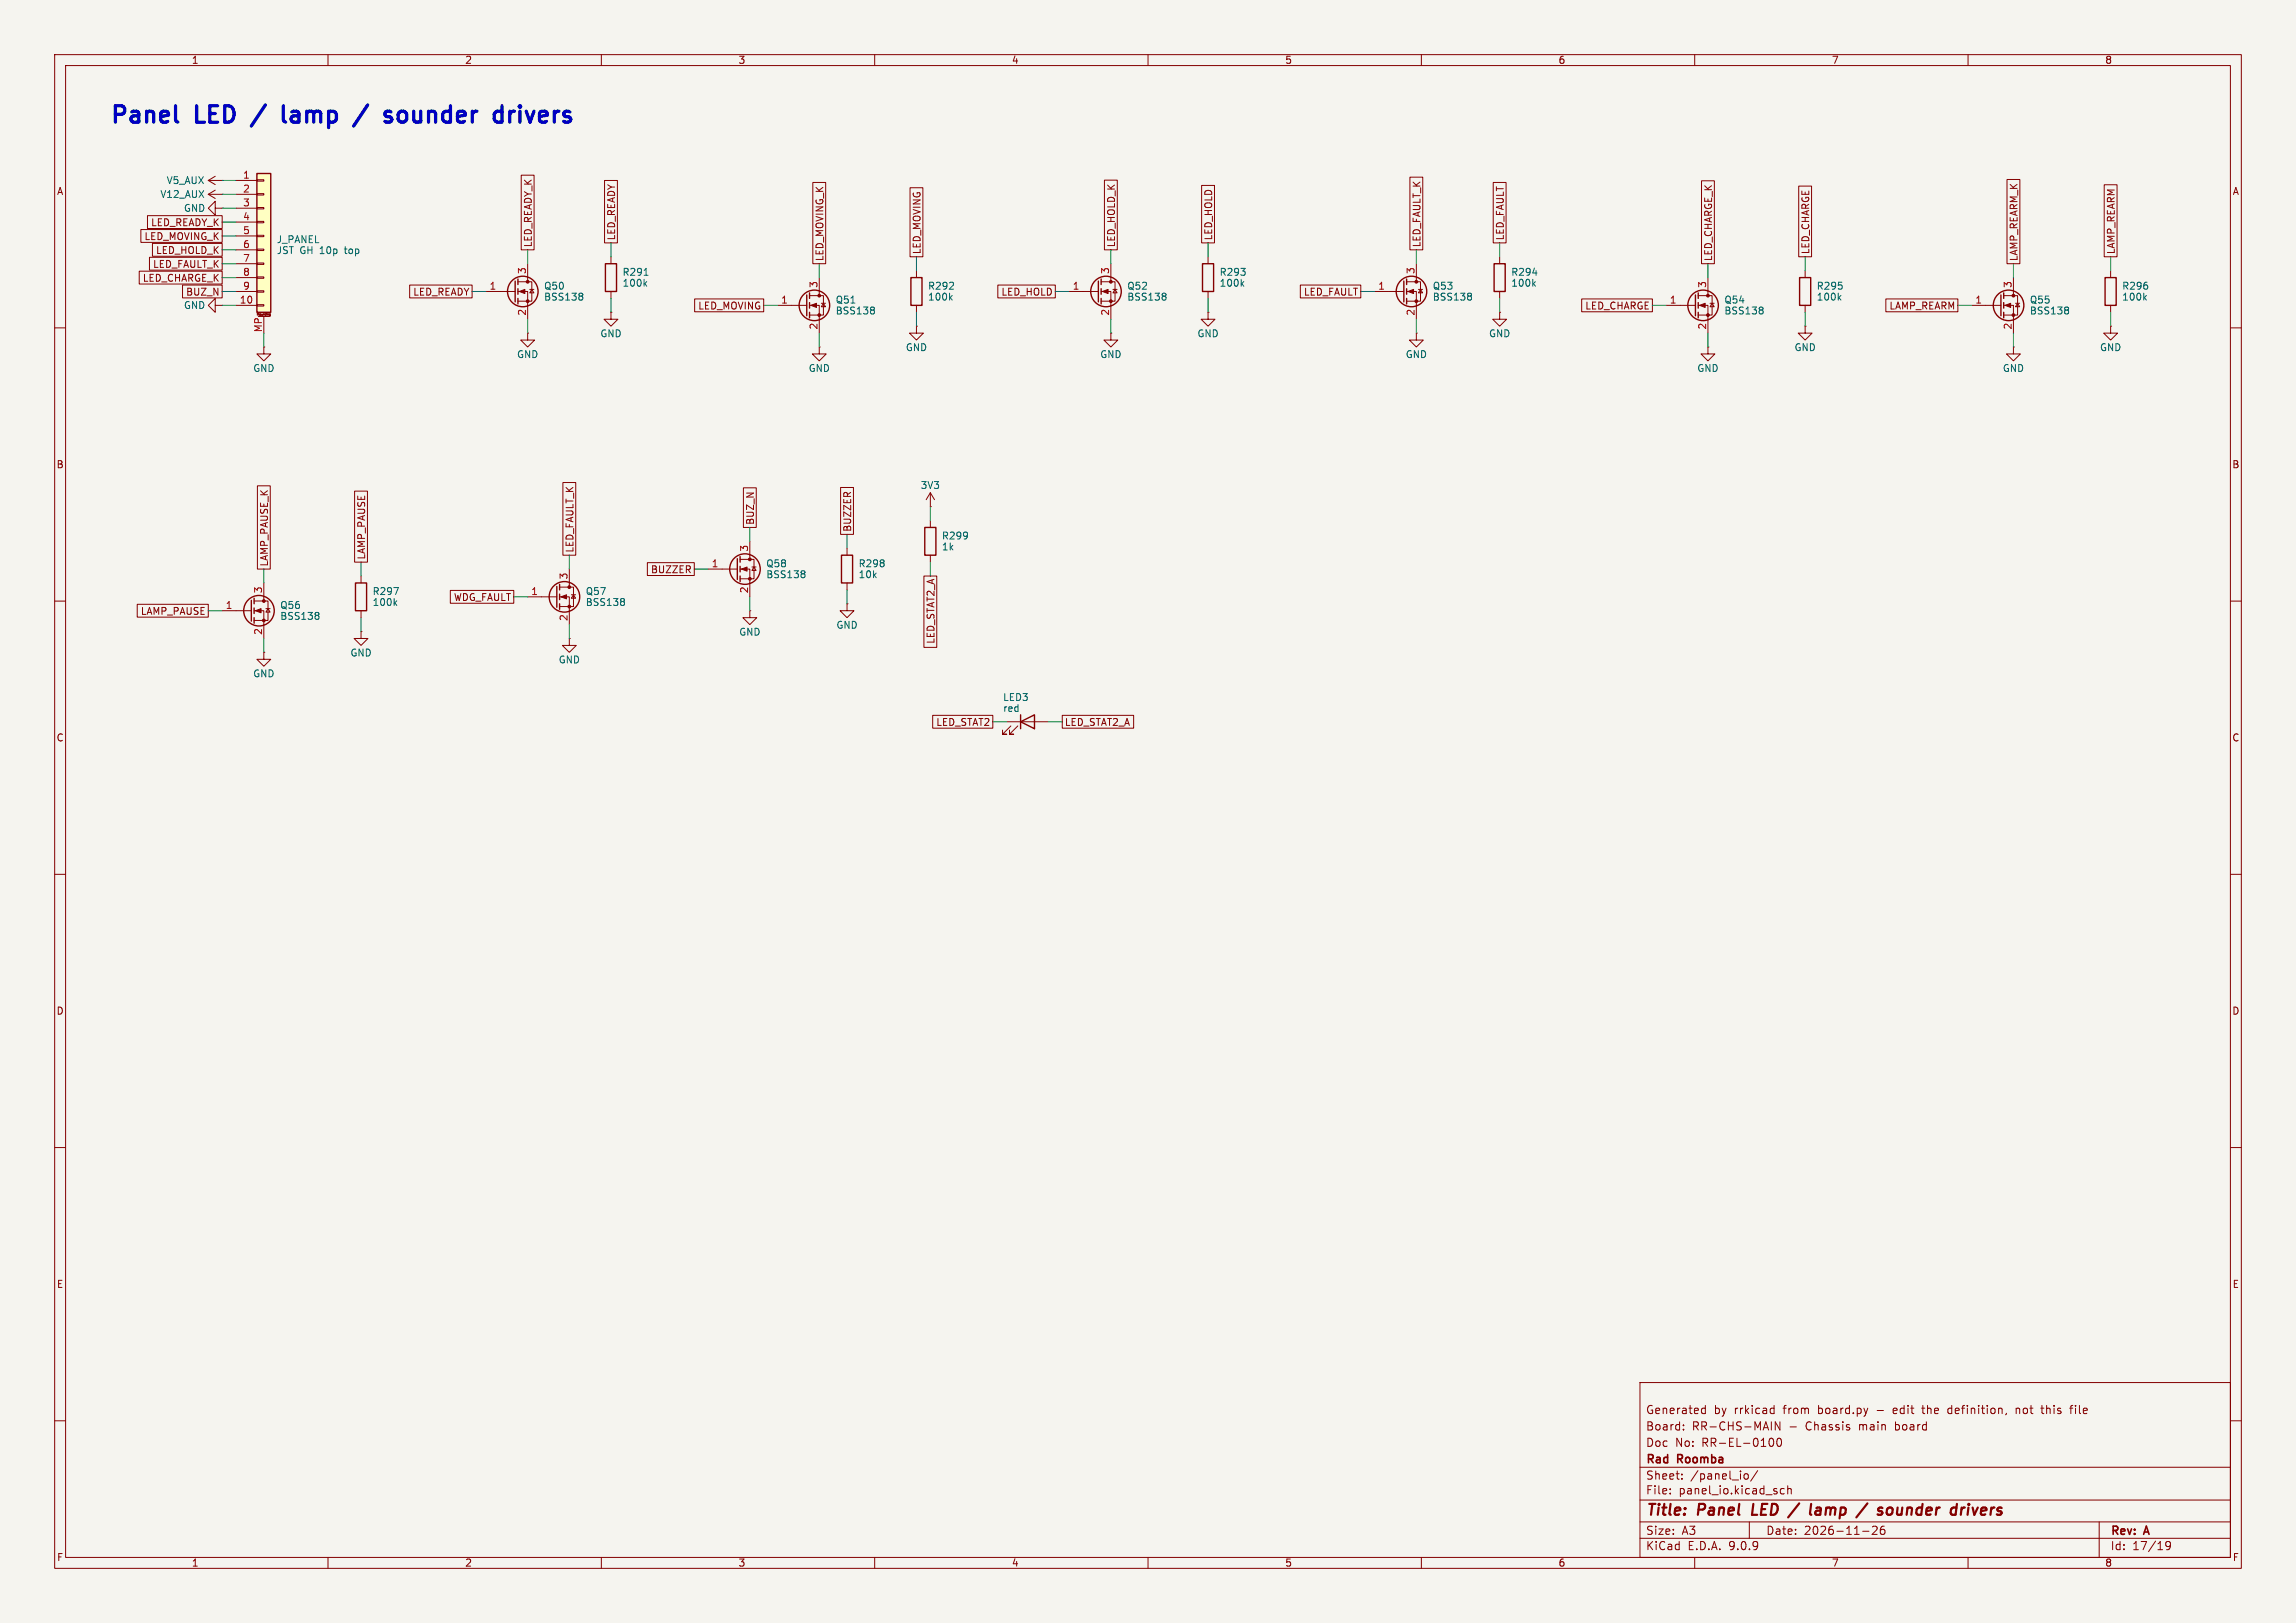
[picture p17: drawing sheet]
<svg xmlns="http://www.w3.org/2000/svg" width="420mm" height="297mm" viewBox="0 0 420 297" stroke-linecap="round" stroke-linejoin="round" font-family="sans-serif">
<defs><g id="words">
<g font-size="4.2" fill="#0000c2">
<text x="20" y="22.8">Panel</text>
<text x="36.1" y="22.8">LED</text>
<text x="54.3" y="22.8">lamp</text>
<text x="68.8" y="22.8">/</text>
<text x="75.4" y="22.8">sounder</text>
<text x="96.6" y="22.8">drivers</text>
</g>
<g font-size="2.8" fill="#840000">
<text x="301" y="277.9">Title:</text>
<text x="310.6" y="277.9">Panel</text>
<text x="321.4" y="277.9">LED</text>
<text x="329.1" y="277.9">/</text>
<text x="333.5" y="277.9">lamp</text>
<text x="343.2" y="277.9">/</text>
<text x="347.6" y="277.9">sounder</text>
<text x="361.7" y="277.9">drivers</text>
</g>
<g font-size="2.1" fill="#840000">
<text x="301" y="262">Board:</text>
<text x="301" y="259">Generated</text>
<text x="309.5" y="262">RR-CHS-MAIN</text>
<text x="313.5" y="259">by</text>
<text x="317.3" y="259">rrkicad</text>
<text x="326.4" y="259">from</text>
<text x="327.3" y="262">-</text>
<text x="330.5" y="262">Chassis</text>
<text x="332.8" y="259">board.py</text>
<text x="340.3" y="262">main</text>
<text x="346.9" y="259">edit</text>
<text x="347.1" y="262">board</text>
<text x="352.4" y="259">the</text>
<text x="357.2" y="259">definition,</text>
<text x="369.8" y="259">not</text>
<text x="374.6" y="259">this</text>
<text x="380.1" y="259">file</text>
<text x="301" y="268.2">Rad</text>
<text x="301" y="265">Doc</text>
<text x="306.4" y="265">No:</text>
<text x="306.9" y="268.2">Roomba</text>
<text x="311.4" y="265">RR-EL-0100</text>
<text x="301" y="273.7">File:</text>
<text x="301" y="271">Sheet:</text>
<text x="307.1" y="273.7">panel_io.kicad_sch</text>
<text x="309.2" y="271">/panel_io/</text>
<text x="301" y="281.1">Size:</text>
<text x="307.6" y="281.1">A3</text>
<text x="323" y="281.1">Date:</text>
<text x="330" y="281.1">2026-11-26</text>
<text x="386" y="281.3">Rev:</text>
<text x="392.4" y="281.3">A</text>
<text x="301" y="283.9">KiCad</text>
<text x="308.7" y="283.9">E.D.A.</text>
<text x="316.3" y="283.9">9.0.9</text>
<text x="386" y="283.9">Id:</text>
<text x="390.1" y="283.9">17/19</text>
</g>
<g font-size="1.8" fill="#840000">
<text x="35" y="11.9">1</text>
<text x="85" y="11.9">2</text>
<text x="135" y="11.9">3</text>
<text x="185" y="11.9">4</text>
<text x="235" y="11.9">5</text>
<text x="285" y="11.9">6</text>
<text x="335" y="11.9">7</text>
<text x="385" y="11.9">8</text>
<text x="10.3" y="35.9">A</text>
<text x="408.3" y="35.9">A</text>
<text x="27.5" y="41.6">LED_READY_K</text>
<text x="26.3" y="44.1">LED_MOVING_K</text>
<text x="28.4" y="46.7">LED_HOLD_K</text>
<text x="97.5" y="45.3" transform="rotate(-90 97.5 45.3)">LED_READY_K</text>
<text x="112.7" y="44.1" transform="rotate(-90 112.7 44.1)">LED_READY</text>
<text x="150.8" y="47.9" transform="rotate(-90 150.8 47.9)">LED_MOVING_K</text>
<text x="168.6" y="46.6" transform="rotate(-90 168.6 46.6)">LED_MOVING</text>
<text x="204.2" y="45.3" transform="rotate(-90 204.2 45.3)">LED_HOLD_K</text>
<text x="221.9" y="44.1" transform="rotate(-90 221.9 44.1)">LED_HOLD</text>
<text x="260" y="45.3" transform="rotate(-90 260 45.3)">LED_FAULT_K</text>
<text x="275.3" y="44.1" transform="rotate(-90 275.3 44.1)">LED_FAULT</text>
<text x="313.4" y="47.9" transform="rotate(-90 313.4 47.9)">LED_CHARGE_K</text>
<text x="331.2" y="46.6" transform="rotate(-90 331.2 46.6)">LED_CHARGE</text>
<text x="369.3" y="47.9" transform="rotate(-90 369.3 47.9)">LAMP_REARM_K</text>
<text x="387" y="46.6" transform="rotate(-90 387 46.6)">LAMP_REARM</text>
<text x="26" y="51.8">LED_CHARGE_K</text>
<text x="27.9" y="49.2">LED_FAULT_K</text>
<text x="33.9" y="54.3">BUZ_N</text>
<text x="75.5" y="54.3">LED_READY</text>
<text x="127.6" y="56.8">LED_MOVING</text>
<text x="183.1" y="54.3">LED_HOLD</text>
<text x="238.4" y="54.3">LED_FAULT</text>
<text x="289.9" y="56.8">LED_CHARGE</text>
<text x="345.5" y="56.8">LAMP_REARM</text>
<text x="10.3" y="85.9">B</text>
<text x="408.2" y="85.9">B</text>
<text x="105.1" y="101.2" transform="rotate(-90 105.1 101.2)">LED_FAULT_K</text>
<text x="138.1" y="96.1" transform="rotate(-90 138.1 96.1)">BUZ_N</text>
<text x="155.9" y="97.4" transform="rotate(-90 155.9 97.4)">BUZZER</text>
<text x="49.2" y="103.8" transform="rotate(-90 49.2 103.8)">LAMP_PAUSE_K</text>
<text x="67" y="102.5" transform="rotate(-90 67 102.5)">LAMP_PAUSE</text>
<text x="119" y="105.1">BUZZER</text>
<text x="25.7" y="112.7">LAMP_PAUSE</text>
<text x="82.9" y="110.2">WDG_FAULT</text>
<text x="171.1" y="117.9" transform="rotate(-90 171.1 117.9)">LED_STAT2_A</text>
<text x="10.3" y="135.9">C</text>
<text x="171.2" y="133">LED_STAT2</text>
<text x="194.7" y="133">LED_STAT2_A</text>
<text x="408.2" y="135.9">C</text>
<text x="10.3" y="185.9">D</text>
<text x="408.2" y="185.9">D</text>
<text x="10.3" y="235.9">E</text>
<text x="408.3" y="235.9">E</text>
<text x="10.3" y="285.9">F</text>
<text x="35" y="286.9">1</text>
<text x="85" y="286.9">2</text>
<text x="135" y="286.9">3</text>
<text x="185" y="286.9">4</text>
<text x="235" y="286.9">5</text>
<text x="285" y="286.9">6</text>
<text x="335" y="286.9">7</text>
<text x="385" y="286.9">8</text>
<text x="408.3" y="285.9">F</text>
</g>
<g font-size="1.8" fill="#006464">
<text x="30.4" y="33.9">V5_AUX</text>
<text x="29.2" y="36.4">V12_AUX</text>
<text x="33.6" y="39">GND</text>
<text x="50.5" y="46.7">JST GH 10p</text>
<text x="50.5" y="44.7">J_PANEL</text>
<text x="63.4" y="46.7">top</text>
<text x="99.4" y="53.2">Q50</text>
<text x="113.8" y="50.7">R291</text>
<text x="113.8" y="52.7">100k</text>
<text x="169.7" y="53.2">R292</text>
<text x="206.1" y="53.2">Q52</text>
<text x="223" y="50.7">R293</text>
<text x="223" y="52.7">100k</text>
<text x="262" y="53.2">Q53</text>
<text x="276.3" y="50.7">R294</text>
<text x="276.3" y="52.7">100k</text>
<text x="332.2" y="53.2">R295</text>
<text x="388.1" y="53.2">R296</text>
<text x="33.6" y="56.7">GND</text>
<text x="99.4" y="55.2">BSS138</text>
<text x="152.8" y="55.7">Q51</text>
<text x="152.8" y="57.7">BSS138</text>
<text x="169.7" y="55.2">100k</text>
<text x="206.1" y="55.2">BSS138</text>
<text x="262" y="55.2">BSS138</text>
<text x="315.3" y="55.7">Q54</text>
<text x="315.3" y="57.7">BSS138</text>
<text x="332.2" y="55.2">100k</text>
<text x="371.2" y="55.7">Q55</text>
<text x="371.2" y="57.7">BSS138</text>
<text x="388.1" y="55.2">100k</text>
<text x="94.5" y="65.7">GND</text>
<text x="109.7" y="61.9">GND</text>
<text x="165.6" y="64.5">GND</text>
<text x="201.2" y="65.7">GND</text>
<text x="218.9" y="61.9">GND</text>
<text x="257" y="65.7">GND</text>
<text x="272.3" y="61.9">GND</text>
<text x="328.2" y="64.5">GND</text>
<text x="384" y="64.5">GND</text>
<text x="46.2" y="68.3">GND</text>
<text x="147.8" y="68.3">GND</text>
<text x="310.4" y="68.3">GND</text>
<text x="366.3" y="68.3">GND</text>
<text x="168.3" y="89.7">3V3</text>
<text x="172.2" y="98.9">R299</text>
<text x="172.2" y="100.9">1k</text>
<text x="140.1" y="104">Q58</text>
<text x="140.1" y="106">BSS138</text>
<text x="157" y="104">R298</text>
<text x="157" y="106">10k</text>
<text x="51.2" y="111.6">Q56</text>
<text x="51.2" y="113.6">BSS138</text>
<text x="68.1" y="109.1">R297</text>
<text x="68.1" y="111.1">100k</text>
<text x="107.1" y="109.1">Q57</text>
<text x="107.1" y="111.1">BSS138</text>
<text x="135.1" y="116.5">GND</text>
<text x="152.9" y="115.3">GND</text>
<text x="46.2" y="124.1">GND</text>
<text x="64" y="120.3">GND</text>
<text x="102.1" y="121.6">GND</text>
<text x="183.4" y="128.5">LED3</text>
<text x="183.4" y="130.5">red</text>
</g>
<g font-size="1.8" fill="#a90000">
<text x="44.4" y="32.8">1</text>
<text x="44.4" y="35.3">2</text>
<text x="44.4" y="37.8">3</text>
<text x="44.4" y="40.4">4</text>
<text x="44.4" y="42.9">5</text>
<text x="44.4" y="45.5">6</text>
<text x="44.4" y="48">7</text>
<text x="44.4" y="50.5">8</text>
<text x="44.4" y="53.1">9</text>
<text x="89.5" y="53.1">1</text>
<text x="96.3" y="50.2" transform="rotate(-90 96.3 50.2)">3</text>
<text x="149.6" y="52.8" transform="rotate(-90 149.6 52.8)">3</text>
<text x="196.1" y="53.1">1</text>
<text x="202.9" y="50.2" transform="rotate(-90 202.9 50.2)">3</text>
<text x="252" y="53.1">1</text>
<text x="258.8" y="50.2" transform="rotate(-90 258.8 50.2)">3</text>
<text x="312.2" y="52.8" transform="rotate(-90 312.2 52.8)">3</text>
<text x="368" y="52.8" transform="rotate(-90 368 52.8)">3</text>
<text x="43.8" y="55.6">10</text>
<text x="96.3" y="57.9" transform="rotate(-90 96.3 57.9)">2</text>
<text x="142.8" y="55.6">1</text>
<text x="202.9" y="57.9" transform="rotate(-90 202.9 57.9)">2</text>
<text x="258.8" y="57.9" transform="rotate(-90 258.8 57.9)">2</text>
<text x="305.4" y="55.6">1</text>
<text x="361.2" y="55.6">1</text>
<text x="48" y="60.9" transform="rotate(-90 48 60.9)">MP</text>
<text x="149.6" y="60.4" transform="rotate(-90 149.6 60.4)">2</text>
<text x="312.2" y="60.4" transform="rotate(-90 312.2 60.4)">2</text>
<text x="368" y="60.4" transform="rotate(-90 368 60.4)">2</text>
<text x="136.9" y="101" transform="rotate(-90 136.9 101)">3</text>
<text x="103.9" y="106.1" transform="rotate(-90 103.9 106.1)">3</text>
<text x="130.1" y="103.9">1</text>
<text x="41.2" y="111.5">1</text>
<text x="48" y="108.7" transform="rotate(-90 48 108.7)">3</text>
<text x="97.1" y="109">1</text>
<text x="103.9" y="113.7" transform="rotate(-90 103.9 113.7)">2</text>
<text x="136.9" y="108.7" transform="rotate(-90 136.9 108.7)">2</text>
<text x="48" y="116.3" transform="rotate(-90 48 116.3)">2</text>
</g>
<text font-size=".5" fill="#840000" x="46.9" y="57.9">Mounting</text>
</g></defs>
<path d="M0 0h420v297h-420z" fill="#f5f4ef" stroke="#f5f4ef" stroke-width=".18"/>
<g fill="none" stroke="#840000" stroke-width=".18">
<path d="M10 10h400v277h-400zM12 12h396v273h-396zM60 10v2M110 10v2M160 10v2M210 10v2M260 10v2M310 10v2M360 10v2M167.6 59.7v1.3h1.3l-1.3 1.2-1.2-1.2h1.2M167.6 59.7h.1M167.6 49.5v1.3"/>
<path d="M167.6 55.9v1.3M195.6 53.3h5.3M201.4 51.6h2.6v3.5h-2.6M201.4 53.3h1.8v5.1M203.2 48.3v3.3M203.6 53h.7M204 53l.3 .6h-.7zM221 57.2v1.2h1.2l-1.2 1.3-1.3-1.3h1.3M221 57.2h.1M221 47v1.3M221 53.3v1.3M274.3 57.2v1.2h1.3l-1.3 1.3-1.3-1.3h1.3"/>
<path d="M274.3 57.2h.1M274.3 47v1.3M274.3 53.3v1.3M360.7 55.9h5.3M366.5 54.1h2.6v3.6h-2.6M366.5 55.9h1.8v5.1M368.3 50.8v3.3M368.7 55.5h.7M369.1 55.5l.3 .6h-.7zM386.1 59.7v1.3h1.2l-1.2 1.2-1.3-1.2h1.3M386.1 59.7h.1M10 60h2"/>
<path d="M48.3 63.5v1.3h1.2l-1.2 1.2-1.3-1.2h1.3M48.3 63.5h.1M203.2 61v1.2h1.3l-1.3 1.3-1.3-1.3h1.3M203.2 61h.1M368.3 63.5v1.3h1.3l-1.3 1.2-1.3-1.2h1.3M368.3 63.5h.1M408 60h2M170.2 92.7h.1M170.2 90.2l-.8 1.2M170.2 90.2l.7 1.2M170.2 90.2v2.5M10 110h2"/>
<path d="M408 110h2M184.1 132.1h7.7M184.9 132.8l-1.5 1.6h.7h-.7v-.8M186.2 132.8l-1.5 1.6h.7h-.7v-.8M10 160h2M408 160h2M10 210h2M408 210h2M300 253h108v32h-108zM311.4 258.6h.5M311.4 257.8h.5M311.9 257.2v1.5"/>
<path d="M324.1 257.7l.4 .1M324.5 258.6l-.4 .1M324.5 257.2v1.5M343.4 258.1h1.1M351.5 257.7h.6M356.6 257.7l-.3 .3v.4l.3 .3M367 258.6l-.1 .3M368.8 257.7v1M369.2 257.7l-.4 .1M373.3 257.7h.6M373.5 257.2v1.3l.4 .2M378.6 257.7h.6"/>
<path d="M379.2 257.2l-.4 .2v1.3M10 260h2M300 278.5h108M300 274.5h108M300 268.5h108M305.5 273.2v.2M305.5 272.5v.1M307.7 270.5v.2M307.7 269.8v.1M307.9 261.5v.2M307.9 260.8v.1M319 270l.3-.3 .4 .1 .1 .2v.4l-.1 .2-.4 .1-.3-.3"/>
<path d="M320 278.5v3M321.5 269.1l-1.3 1.9M323.6 263.8l.1-.5 .2-.1a.8 .8 0 0 1 .6 .7 .8 .8 0 0 1-.6 .8l-.2-.2-.1-.4M325.2 263.3l.2-.1a.8 .8 0 0 1 .5 .7 .8 .8 0 0 1-.5 .8l-.2-.2-.2-.4zM325.6 260.2v1.5l-.9-1.5v1.5M326.4 272.5l-.5-.1-.2 .3v.4l.1 .2h.6M327 272.5l.2-.1 .4 .1 .1 .9M327 271.9v1.5M342.5 279.4l.6-.1 .2 .1 .1 .3-1 1.1h1M344.7 279.3a.59 .59 0 0 0-.8 .6v.6l.2 .2 .4 .1 .2-.2 .1-.5-.1-.2h-.5l-.3 .2M384 278.5v6.5M408 260h2"/>
<path d="M60 285v2M110 285v2M160 285v2M210 285v2M260 285v2M300 281.5h108M310 285v2M340.7 280.2h1.2M360 285v2M397 282.7l-.3 .3h-.3l-.2-.3 .1-.5 .4-.1 .2 .1a.99 .99 0 0 1-.3 1.4h-.3"/>
</g>
<path d="M320.7 275.2l-.2 2h.9M329.1 275.1l-2 2.6M332.8 275.9l-.5 .1M332.9 276.4h-.5a.4 .4 0 0 0-.4 .4 .4 .4 0 0 0 .3 .4h.5M341.6 275.1l-2 2.6M345.4 276a.5 .5 0 0 1 .8 .3l-.1 .5a.62 .62 0 0 1-.7 .4M360.1 275.9l-.2 1.3M360.2 275.2l-.2 .1 .1 .1M360.2 275.2v.1l-.1 .1M360.2 275.2l-.1 .2M360.8 275.9l.3 1.3" fill="none" stroke="#840000" stroke-width=".4"/>
<g fill="none" stroke="#840000" stroke-width=".25">
<path d="M166.6 50.8h2.1v5.1h-2.1zM200.9 51.4v3.8M201.4 51.1v1M201.4 52.8v1M201.4 54.6v1M220 48.3h2v5h-2zM273.3 48.3h2v5h-2zM366 54v3.8M366.5 53.6v1M366.5 55.4v1M366.5 57.2v1M186.7 132.1l2.5-1.3v2.6z"/>
<path d="M186.7 130.8v2.6"/>
<circle cx="202.3" cy="53.3" r="2.79"/>
<circle cx="367.4" cy="55.9" r="2.79"/>
</g>
<g fill="#840000" stroke="#840000" stroke-width=".18">
<path d="M201.7 53.3l1-.3v.7z"/>
<path d="M366.8 55.9l1-.4v.8z"/>
<circle cx="203.2" cy="51.6" r=".25"/>
<circle cx="203.2" cy="55.1" r=".25"/>
<circle cx="368.3" cy="54.1" r=".25"/>
<circle cx="368.3" cy="57.7" r=".25"/>
</g>
<path d="M173.8 54.4l.4 .5M174.2 54.1l-.5 .5M213 53.6l.3 .3-.3 .3 .3 .2v.3l-.3 .2M227.2 51.9l.3 .5M227.5 51.5l-.5 .5M280.4 50h.8M280.5 51.9l.4 .5M280.9 51.5l-.5 .5M378.1 56.2l.3 .2-.3 .3 .3 .3v.2l-.3 .3" fill="none" stroke="#006464" stroke-width=".18"/>
<path d="M47 31.8h2.5v25.4h-2.5z" fill="#ffffc2"/>
<g fill="none" stroke="#840000" stroke-width=".25">
<path d="M47 31.8h2.5v25.4h-2.5zM94.2 51.4v3.8M94.7 51.1v1M94.7 52.8v1M94.7 54.6v1M110.7 48.3h2.1v5h-2.1zM147.6 54v3.8M148.1 53.6v1M148.1 55.4v1M148.1 57.2v1M256.8 51.4v3.8M257.3 51.1v1"/>
<path d="M257.3 52.8v1M257.3 54.6v1M310.1 54v3.8M310.6 53.6v1M310.6 55.4v1M310.6 57.2v1M329.2 50.8h2v5.1h-2zM385.1 50.8h2v5.1h-2zM169.2 96.5h2v5.1h-2zM46 109.9v3.8M46.5 109.5v1M46.5 111.3v1"/>
<path d="M46.5 113v1M65 106.7h2.1v5.1h-2.1zM101.9 107.3v3.8M102.4 106.9v1.1M102.4 108.7v1M102.4 110.5v1M134.9 102.2v3.8M135.4 101.9v1M135.4 103.6v1M135.4 105.4v1M153.9 101.6h2.1v5.1h-2.1z"/>
<circle cx="95.6" cy="53.3" r="2.79"/>
<circle cx="149" cy="55.9" r="2.79"/>
<circle cx="258.2" cy="53.3" r="2.79"/>
<circle cx="311.5" cy="55.9" r="2.79"/>
<circle cx="47.4" cy="111.8" r="2.79"/>
<circle cx="103.3" cy="109.2" r="2.79"/>
<circle cx="136.3" cy="104.1" r="2.79"/>
</g>
<g fill="none" stroke="#840000" stroke-width=".18">
<path d="M27 39.5h13.6v2.3h-13.6zM38.1 33h2.5M38.1 35.6h2.5M38.1 35.6l1.3 .7M38.1 33l1.3 .8M39.4 38.1v-1.3l-1.3 1.3 1.3 1.3v-1.3h1.2M39.4 34.8l-1.3 .8M39.4 32.3l-1.3 .7M40.6 35.6h.1M40.6 38.1h.1M40.6 33h.1M43.2 33h3.8"/>
<path d="M43.2 35.6h3.8M43.2 38.1h3.8M47 32.9h1.3v.2h-1.3zM47 35.4h1.3v.3h-1.3zM47 38h1.3v.2h-1.3zM95.3 32.1h2.4v13.6h-2.4zM110.6 33h2.3v11.5h-2.3zM148.7 33.4h2.3v14.9h-2.3zM166.5 34.4h2.3v12.6h-2.3zM202 33h2.4v12.7h-2.4zM219.8 33.9h2.4v10.6h-2.4zM257.9 32.4h2.4v13.3h-2.4z"/>
<path d="M273.1 33.4h2.4v11.1h-2.4zM311.2 33.1h2.4v15.2h-2.4zM329 34.1h2.4v12.9h-2.4zM367.1 32.8h2.4v15.5h-2.4zM384.9 33.8h2.4v13.2h-2.4zM25.5 49.6h15.1v2.4h-15.1zM25.8 42h14.8v2.4h-14.8zM27.3 47.1h13.3v2.3h-13.3zM27.9 44.5h12.7v2.4h-12.7zM33.4 52.2h7.2v2.3h-7.2zM39.4 55.9v-1.3l-1.3 1.3 1.3 1.3v-1.3h1.2M40.6 55.9h.1"/>
<path d="M43.2 40.6h3.8M43.2 43.2h3.8M43.2 45.7h3.8M43.2 48.3h3.8M43.2 50.8h3.8M43.2 53.3h3.8M43.2 55.9h3.8M47 40.5h1.3v.3h-1.3zM47 43.1h1.3v.2h-1.3zM47 45.6h1.3v.2h-1.3zM47 48.1h1.3v.3h-1.3zM47 50.7h1.3v.2h-1.3z"/>
<path d="M47 53.2h1.3v.3h-1.3zM47 55.8h1.3v.2h-1.3zM47.2 57.9h2.1M48.3 57.9v3.1M49.3 57.8h.1M49.3 57.7h.1M49.3 57.5v.2M49.3 57.5h.1M49.4 57.4l-.1 .1M49.4 57.4v.1M49.4 57.8h.1M49.4 57.4v.4"/>
<path d="M74.9 52.2h11.5v2.3h-11.5zM88.9 53.3h5.3M94.7 51.6h2.6v3.5h-2.6M94.7 53.3h1.8v5.1M96.5 48.3v3.3M96.9 53h.8M97.3 53l.4 .6h-.8zM111.8 57.2v1.2h1.2l-1.2 1.3-1.3-1.3h1.3M111.8 57.2h.1M111.8 47v1.3M111.8 53.3v1.3M127.1 54.7h12.6v2.4h-12.6z"/>
<path d="M142.2 55.9h5.4M148.1 54.1h2.5v3.6h-2.5M148.1 55.9h1.8v5.1M149.9 50.8v3.3M150.2 55.5h.8M150.6 55.5l.4 .6h-.8zM182.5 52.2h10.5v2.3h-10.5zM237.9 52.2h11v2.3h-11zM251.5 53.3h5.3M257.3 51.6h2.5v3.5h-2.5M257.3 53.3h1.8v5.1M259.1 48.3v3.3"/>
<path d="M259.5 53h.7M259.8 53l.4 .6h-.7zM289.3 54.7h13v2.4h-13zM304.8 55.9h5.3M310.6 54.1h2.6v3.6h-2.6M310.6 55.9h1.8v5.1M312.4 50.8v3.3M312.8 55.5h.8M313.2 55.5l.4 .6h-.8zM330.2 59.7v1.3h1.3l-1.3 1.2-1.3-1.2h1.3M330.2 59.7h.1M330.2 49.5v1.3"/>
<path d="M330.2 55.9v1.3M345 54.7h13.1v2.4h-13.1zM386.1 49.5v1.3M386.1 55.9v1.3M96.5 61v1.2h1.3l-1.3 1.3-1.3-1.3h1.3M96.5 61h.1M149.9 63.5v1.3h1.2l-1.2 1.2-1.3-1.2h1.3M149.9 63.5h.1M259.1 61v1.2h1.2l-1.2 1.3-1.3-1.3h1.3M259.1 61h.1M312.4 63.5v1.3h1.3l-1.3 1.2-1.3-1.2h1.3M312.4 63.5h.1"/>
<path d="M47.1 88.9h2.3v15.2h-2.3zM64.9 89.9h2.3v13h-2.3zM103 88.3h2.3v13.3h-2.3zM136 89.3h2.3v7.2h-2.3zM137.2 99.1v3.3M153.8 89.2h2.3v8.6h-2.3zM170.2 95.3v1.2M25.1 110.6h13v2.3h-13zM40.6 111.8h5.4M46.5 110h2.5v3.5h-2.5M46.5 111.8h1.8v5M48.3 119.4v1.3h1.2l-1.2 1.2-1.3-1.2h1.3"/>
<path d="M48.3 119.4h.1M48.3 106.7v3.3M48.6 111.4h.8M49 111.4l.4 .6h-.8zM66 115.6v1.2h1.3l-1.3 1.3-1.2-1.3h1.2M66 115.6h.1M66 105.4v1.3M66 111.8v1.2M82.4 108h11.6v2.4h-11.6zM96.5 109.2h5.4M102.4 107.4h2.5v3.6h-2.5M102.4 109.2h1.7v5.1"/>
<path d="M104.1 116.8v1.3h1.3l-1.3 1.3-1.2-1.3h1.2M104.1 116.8h.1M104.1 104.1v3.3M104.5 108.8h.8M104.9 108.8l.4 .7h-.8zM118.4 103h8.6v2.3h-8.6zM129.5 104.1h5.4M135.4 102.4h2.5v3.5h-2.5M135.4 104.1h1.8v5.1M137.2 111.8v1.2h1.2l-1.2 1.3-1.3-1.3h1.3M137.2 111.8h.1M137.5 103.8h.8"/>
<path d="M137.9 103.8l.4 .6h-.8zM154.9 110.5v1.3h1.3l-1.3 1.2-1.2-1.2h1.2M154.9 110.5h.1M154.9 100.3v1.3M154.9 106.7v1.3M169 105.4h2.4v13.1h-2.4zM170.2 101.6v1.3M170.6 130.9h11v2.4h-11zM194.3 130.9h13.1v2.4h-13.1z"/>
</g>
<g fill="none" stroke="#006464" stroke-width=".18">
<path d="M106.4 53.6l.2 .3-.2 .3 .2 .2v.3l-.2 .2M117.8 50.4h.7M117.9 51.9l.4 .5M118.3 51.5l-.5 .5M159.7 56.2l.3 .2-.3 .3 .3 .3v.2l-.3 .3M268.9 53.6l.3 .3-.3 .3 .3 .2v.3l-.3 .2M322.3 56.2l.2 .2-.2 .3 .2 .3v.2l-.2 .3M336.4 54.4l.3 .5M336.7 54.1l-.4 .5M392.3 54.4l.3 .5M392.6 54.1l-.5 .5M58.1 112.1l.3 .2-.3 .3 .3 .3v.2l-.3 .2"/>
<path d="M72 107.5h.9l-.6 1.3M72.2 110.3l.4 .5M72.6 110l-.5 .4M114 109.5l.2 .3-.2 .3 .2 .2v.3l-.2 .2M147 104.4l.3 .3-.3 .3 .3 .2v.3l-.3 .2"/>
</g>
<g fill="#840000" stroke="#840000" stroke-width=".18">
<path d="M95 53.3l1-.3v.7z"/>
<path d="M102.6 109.2l1-.4v.8z"/>
<path d="M46.7 111.8l1.1-.4v.7z"/>
<path d="M135.6 104.1l1.1-.3v.7z"/>
<path d="M257.6 53.3l1-.3v.7z"/>
<path d="M310.9 55.9l1-.4v.8z"/>
<path d="M148.3 55.9l1.1-.4v.8z"/>
<circle cx="96.5" cy="51.6" r=".25"/>
<circle cx="96.5" cy="55.1" r=".25"/>
<circle cx="104.1" cy="107.4" r=".25"/>
<circle cx="104.1" cy="111" r=".25"/>
<circle cx="48.3" cy="110" r=".25"/>
<circle cx="48.3" cy="113.5" r=".25"/>
<circle cx="137.2" cy="102.4" r=".25"/>
<circle cx="137.2" cy="105.9" r=".25"/>
<circle cx="259.1" cy="51.6" r=".25"/>
<circle cx="259.1" cy="55.1" r=".25"/>
<circle cx="312.4" cy="54.1" r=".25"/>
<circle cx="312.4" cy="57.7" r=".25"/>
<circle cx="149.9" cy="54.1" r=".25"/>
<circle cx="149.9" cy="57.7" r=".25"/>
</g>
<g fill="none" stroke="#009600" stroke-width=".18">
<path d="M40.6 33h2.6M40.6 35.6h2.6M40.6 38.1h2.6M40.6 55.9h2.6M40.6 53.3h2.6M40.6 43.2h2.6M40.6 40.6h2.6M40.6 45.7h2.6M40.6 48.3h2.6M40.6 50.8h2.6M86.4 53.3h2.5M96.5 45.7v2.6"/>
<path d="M96.5 58.4v2.6M111.8 44.5v2.5M111.8 54.6v2.6M139.7 55.9h2.5M149.9 48.3v2.5M167.6 47v2.5M167.6 57.2v2.5M193 53.3h2.6M203.2 45.7v2.6M203.2 58.4v2.6M221 44.5v2.5M221 54.6v2.6"/>
<path d="M248.9 53.3h2.6M259.1 45.7v2.6M259.1 58.4v2.6M274.3 44.5v2.5M274.3 54.6v2.6M302.3 55.9h2.5M312.4 48.3v2.5M330.2 47v2.5M330.2 57.2v2.5M358.1 55.9h2.6M368.3 48.3v2.5M386.1 47v2.5"/>
<path d="M386.1 57.2v2.5M48.3 61v2.5M149.9 61v2.5M312.4 61v2.5M368.3 61v2.5M137.2 96.5v2.6M154.9 97.8v2.5M170.2 92.7v2.6M38.1 111.8h2.5M48.3 104.1v2.6M48.3 116.8v2.6M66 102.9v2.5"/>
<path d="M66 113v2.6M94 109.2h2.5M104.1 101.6v2.5M104.1 114.3v2.5M127 104.1h2.5M137.2 109.2v2.6M154.9 108v2.5M170.2 102.9v2.5M181.6 132.1h2.5M191.8 132.1h2.5"/>
</g>
<path d="M48.5 19.2l-2.5 3.9M51.8 19.4v2.5l.2 .3 .3 .2M67.3 19.2l-2.6 3.9M95.1 19.4v.2M95.1 19.4l-.1 .1 .1 .1M95.1 19.4l.2 .1-.2 .1M32.3 22.2l.2 .2M71.5 21.5l.2 .3-.2 .4M74.1 20.5a.81 .81 0 0 0-1.3 .4v.9a.81 .81 0 0 0 1.3 .4M94.1 20.4a.77 .77 0 0 0-.8 .5M95.1 20.4v2" fill="none" stroke="#0000c2" stroke-width=".6"/>
<use href="#words"/>
</svg>
